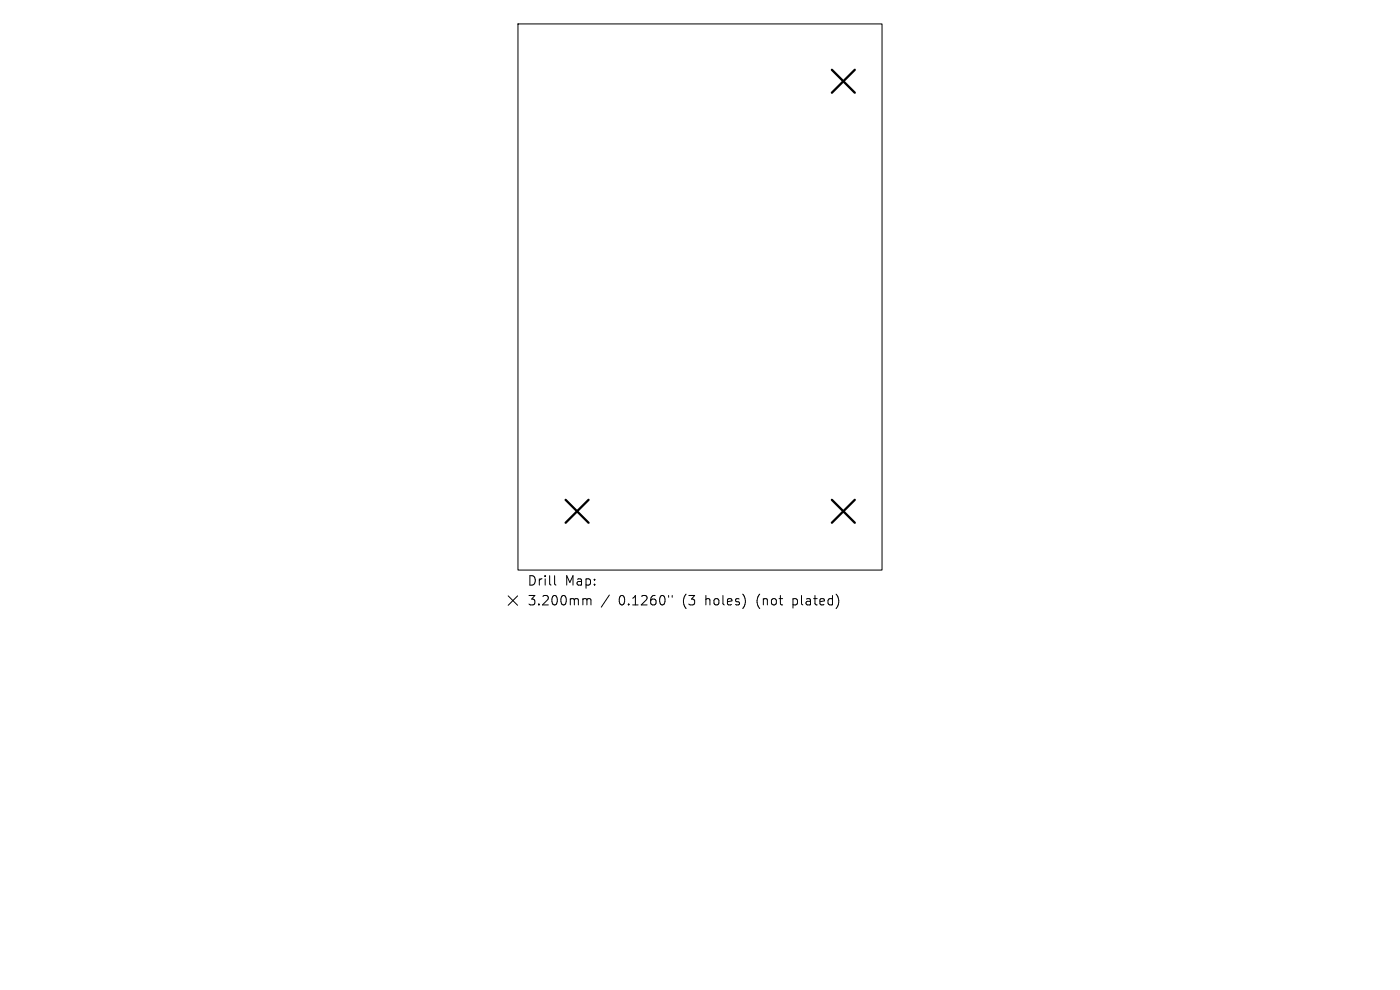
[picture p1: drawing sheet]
<svg xmlns="http://www.w3.org/2000/svg" width="297mm" height="210mm" viewBox="0 0 297 210" stroke-linecap="round" stroke-linejoin="round" font-family="sans-serif">
<defs><g id="words">
<g font-size="2.8">
<text x="111.8" y="124.5">Drill</text>
<text x="119.8" y="124.5">Map:</text>
<text x="111.8" y="128.7">3.200mm</text>
<text x="131.3" y="128.7">0.1260&quot;</text>
<text x="145" y="128.7">(3</text>
<text x="149.9" y="128.7">holes)</text>
<text x="161" y="128.7">(not</text>
<text x="168.8" y="128.7">plated)</text>
</g>
</g></defs>
<path d="M109.9 5.1h77.2v115.8h-77.2zM107.8 126.4l2 2M109.8 126.4l-2 2M117.7 122.1v1.7l.2 .3M123.9 127h.3l.3 .3M124.5 127.3l.3-.3 .5 .1 .1 1.2M124.5 127.3v1M129.3 126.2l-1.7 2.6M141.8 126.3v.4M142.6 126.3v.4" fill="none" stroke="#000" stroke-width=".21"/>
<path d="M176.5 14.8l4.8 4.9M181.3 14.8l-4.8 4.9M120 106l4.9 4.9M124.9 106l-4.9 4.9M176.5 106l4.8 4.9M181.3 106l-4.8 4.9" fill="none" stroke="#000" stroke-width=".49"/>
<use href="#words"/>
</svg>
